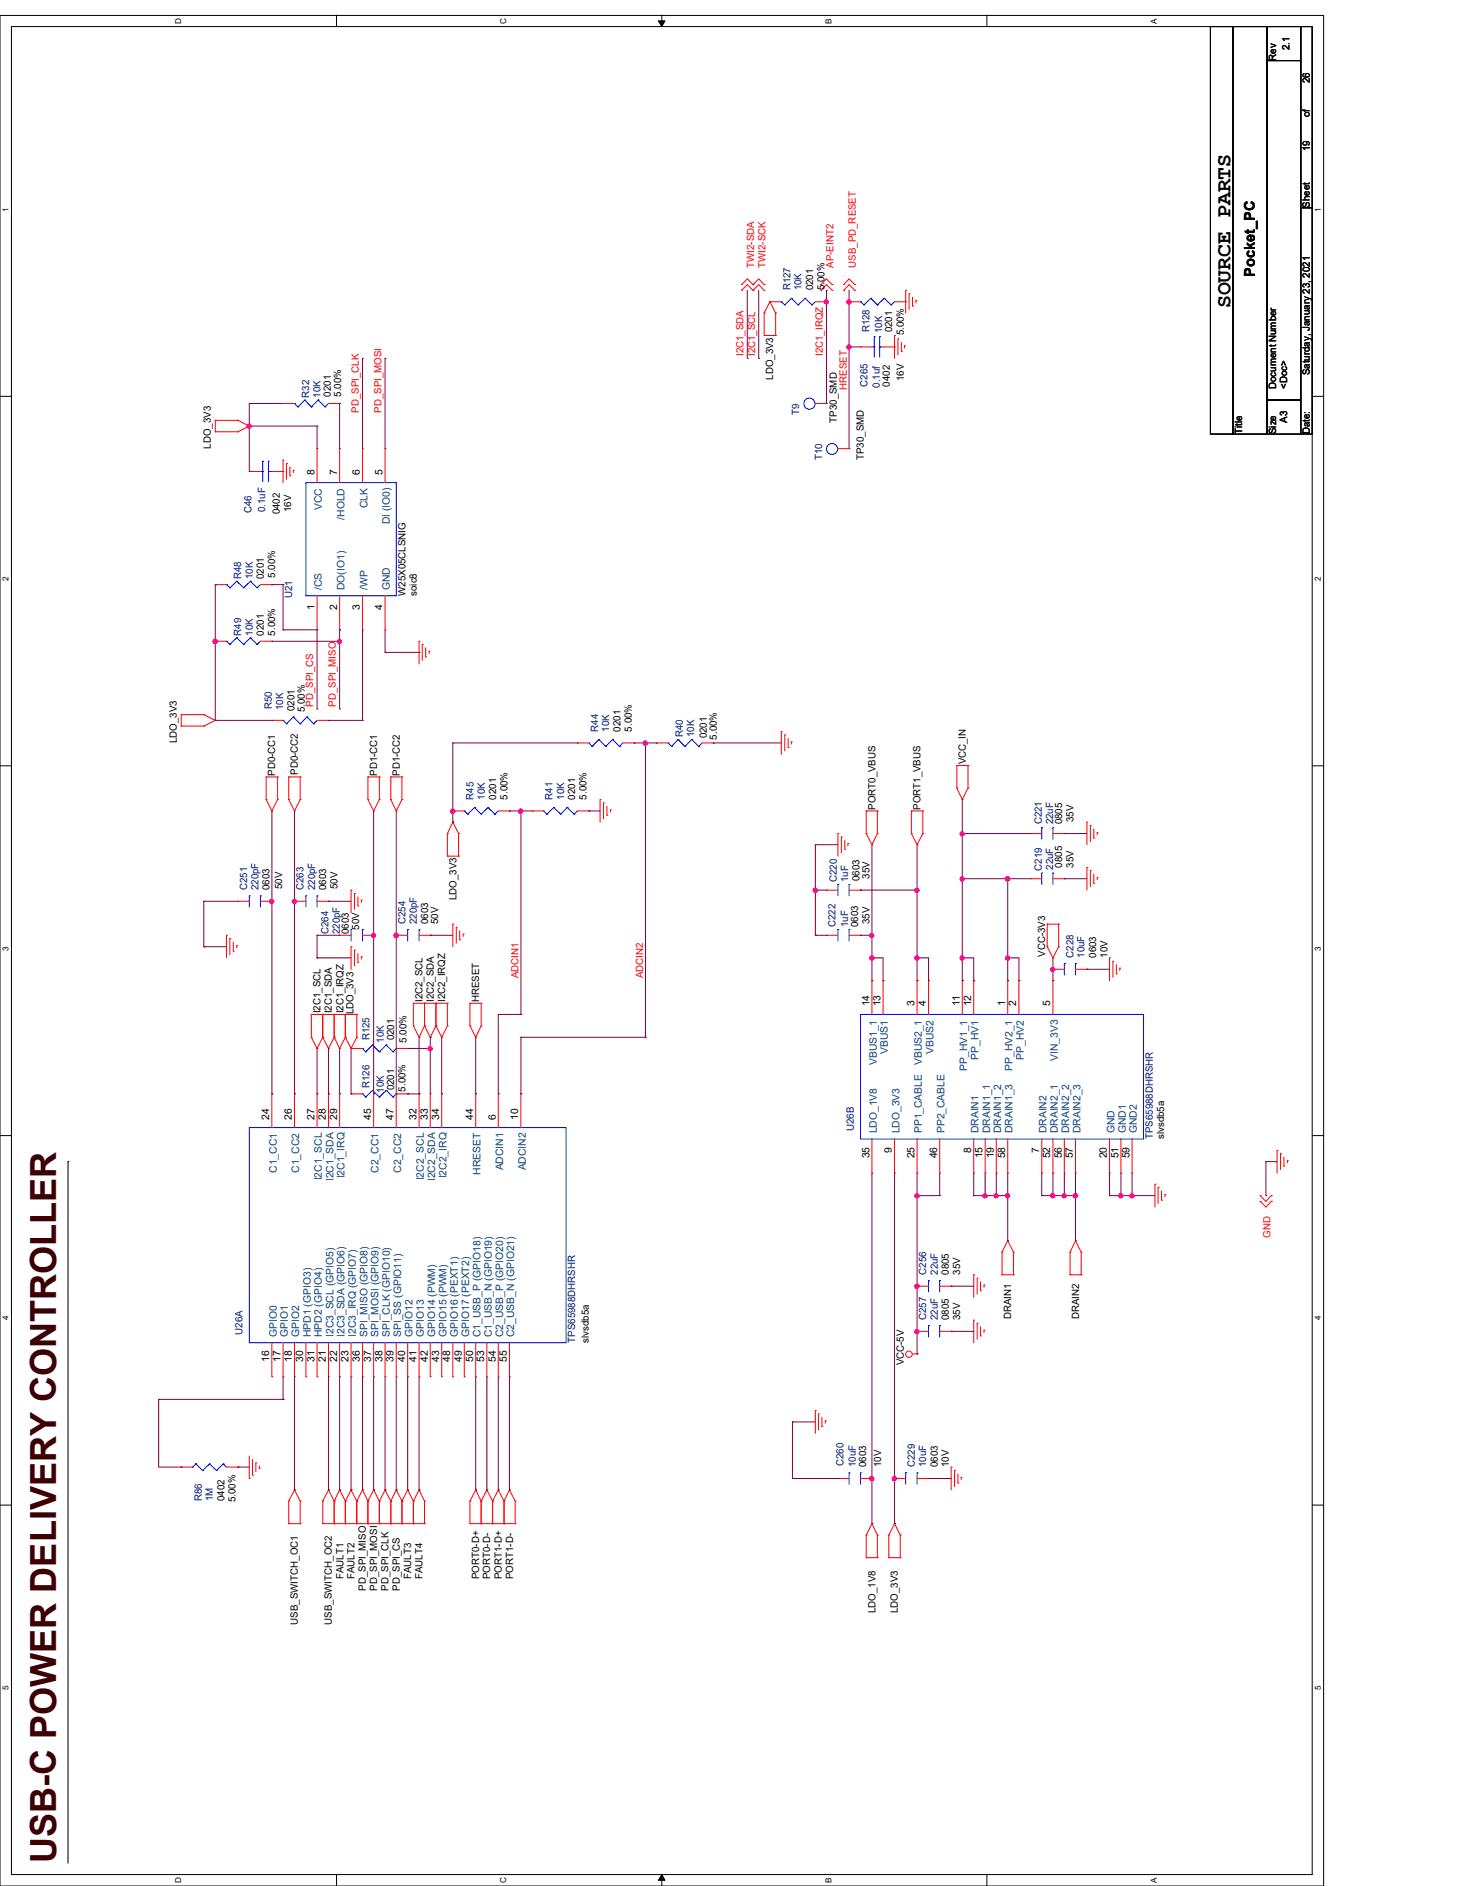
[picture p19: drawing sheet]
<svg xmlns="http://www.w3.org/2000/svg" width="216mm" height="279mm" viewBox="0 0 216 279" stroke-linecap="round" stroke-linejoin="round" font-family="sans-serif">
<defs><g id="words">
<text font-size="5.3" fill="#400000" x="8.3" y="276" transform="rotate(-90 8.3 276)">USB-C POWER DELIVERY CONTROLLER</text>
<text font-size="3.2" x="182.2" y="45.7" transform="rotate(-90 182.2 45.7)">SOURCE PARTS</text>
<text font-size="2.2" x="185.8" y="41" transform="rotate(-90 185.8 41)">Pocket_PC</text>
<g font-size="1.5">
<text x="189" y="9" transform="rotate(-90 189 9)">Rev</text>
<text x="191" y="7.5" transform="rotate(-90 191 7.5)">2.1</text>
<text x="194" y="12.3" transform="rotate(-90 194 12.3)">26</text>
<text x="194" y="17.4" transform="rotate(-90 194 17.4)">of</text>
<text x="194" y="22.4" transform="rotate(-90 194 22.4)">19</text>
<text x="194" y="30.8" transform="rotate(-90 194 30.8)">Sheet</text>
<text x="120.4" y="43" transform="rotate(-90 120.4 43)">0201</text>
<text x="122.1" y="43" transform="rotate(-90 122.1 43)">5.00%</text>
<text x="132.1" y="49.2" transform="rotate(-90 132.1 49.2)">0201</text>
<text x="133.8" y="49.7" transform="rotate(-90 133.8 49.7)">5.00%</text>
<text x="49" y="58.8" transform="rotate(-90 49 58.8)">0201</text>
<text x="50.5" y="58.8" transform="rotate(-90 50.5 58.8)">5.00%</text>
<text x="114.5" y="56.3" transform="rotate(-90 114.5 56.3)">LDO_3V3</text>
<text x="131.8" y="57.3" transform="rotate(-90 131.8 57.3)">0402</text>
<text x="133.8" y="56.4" transform="rotate(-90 133.8 56.4)">16V</text>
<text x="189" y="57.6" transform="rotate(-90 189 57.6)">Document Number</text>
<text x="190.6" y="57.6" transform="rotate(-90 190.6 57.6)">&lt;Doc&gt;</text>
<text x="194" y="55.6" transform="rotate(-90 194 55.6)">Saturday, January 23, 2021</text>
<text x="123.9" y="62.6" transform="rotate(-90 123.9 62.6)">TP30_SMD</text>
<text x="183.9" y="64.3" transform="rotate(-90 183.9 64.3)">Title</text>
<text x="189" y="64.3" transform="rotate(-90 189 64.3)">Size</text>
<text x="190.6" y="62.6" transform="rotate(-90 190.6 62.6)">A3</text>
<text x="194" y="64.3" transform="rotate(-90 194 64.3)">Date:</text>
<text x="31.2" y="66.5" transform="rotate(-90 31.2 66.5)">LDO_3V3</text>
<text x="46.6" y="70.3" transform="rotate(-90 46.6 70.3)">8</text>
<text x="49.9" y="70.3" transform="rotate(-90 49.9 70.3)">7</text>
<text x="53.3" y="70.3" transform="rotate(-90 53.3 70.3)">6</text>
<text x="56.6" y="70.3" transform="rotate(-90 56.6 70.3)">5</text>
<text x="127.9" y="68.2" transform="rotate(-90 127.9 68.2)">TP30_SMD</text>
<text x="41.4" y="76.2" transform="rotate(-90 41.4 76.2)">0402</text>
<text x="43.1" y="75.9" transform="rotate(-90 43.1 75.9)">16V</text>
<text x="39.1" y="85.8" transform="rotate(-90 39.1 85.8)">0201</text>
<text x="40.8" y="85.6" transform="rotate(-90 40.8 85.6)">5.00%</text>
<text x="60" y="88.3" transform="rotate(-90 60 88.3)">W25X05CLSNIG</text>
<text x="61.7" y="88.3" transform="rotate(-90 61.7 88.3)">soic8</text>
<text x="39.1" y="94.1" transform="rotate(-90 39.1 94.1)">0201</text>
<text x="40.8" y="94.1" transform="rotate(-90 40.8 94.1)">5.00%</text>
<text x="46.6" y="90.3" transform="rotate(-90 46.6 90.3)">1</text>
<text x="49.9" y="90.3" transform="rotate(-90 49.9 90.3)">2</text>
<text x="53.3" y="90.3" transform="rotate(-90 53.3 90.3)">3</text>
<text x="56.6" y="90.3" transform="rotate(-90 56.6 90.3)">4</text>
<text x="43.6" y="105.4" transform="rotate(-90 43.6 105.4)">0201</text>
<text x="45.1" y="105.5" transform="rotate(-90 45.1 105.5)">5.00%</text>
<text x="26.2" y="110.1" transform="rotate(-90 26.2 110.1)">LDO_3V3</text>
<text x="91.9" y="108.4" transform="rotate(-90 91.9 108.4)">0201</text>
<text x="93.6" y="108.4" transform="rotate(-90 93.6 108.4)">5.00%</text>
<text x="104.6" y="109.4" transform="rotate(-90 104.6 109.4)">0201</text>
<text x="106.1" y="109.6" transform="rotate(-90 106.1 109.6)">5.00%</text>
<text x="143" y="113.2" transform="rotate(-90 143 113.2)">VCC_IN</text>
<text x="40.8" y="114.9" transform="rotate(-90 40.8 114.9)">PD0-CC1</text>
<text x="44.1" y="114.8" transform="rotate(-90 44.1 114.8)">PD0-CC2</text>
<text x="55.8" y="114.9" transform="rotate(-90 55.8 114.9)">PD1-CC1</text>
<text x="59.2" y="114.9" transform="rotate(-90 59.2 114.9)">PD1-CC2</text>
<text x="73.4" y="118.4" transform="rotate(-90 73.4 118.4)">0201</text>
<text x="75.1" y="118.4" transform="rotate(-90 75.1 118.4)">5.00%</text>
<text x="85.2" y="118.4" transform="rotate(-90 85.2 118.4)">0201</text>
<text x="86.9" y="118.4" transform="rotate(-90 86.9 118.4)">5.00%</text>
<text x="129.6" y="120" transform="rotate(-90 129.6 120)">PORT0_VBUS</text>
<text x="136.3" y="120" transform="rotate(-90 136.3 120)">PORT1_VBUS</text>
<text x="157.3" y="122.1" transform="rotate(-90 157.3 122.1)">0805</text>
<text x="159" y="121.8" transform="rotate(-90 159 121.8)">35V</text>
<text x="39.9" y="131.9" transform="rotate(-90 39.9 131.9)">0603</text>
<text x="41.8" y="131.7" transform="rotate(-90 41.8 131.7)">50V</text>
<text x="48.3" y="131.9" transform="rotate(-90 48.3 131.9)">0603</text>
<text x="50" y="131.7" transform="rotate(-90 50 131.7)">50V</text>
<text x="127.3" y="130.5" transform="rotate(-90 127.3 130.5)">0603</text>
<text x="128.8" y="130.2" transform="rotate(-90 128.8 130.2)">35V</text>
<text x="157.3" y="128.5" transform="rotate(-90 157.3 128.5)">0805</text>
<text x="159" y="128.5" transform="rotate(-90 159 128.5)">35V</text>
<text x="53.2" y="137.7" transform="rotate(-90 53.2 137.7)">50V</text>
<text x="63.4" y="136.9" transform="rotate(-90 63.4 136.9)">0603</text>
<text x="64.9" y="136.9" transform="rotate(-90 64.9 136.9)">50V</text>
<text x="67.6" y="133.4" transform="rotate(-90 67.6 133.4)">LDO_3V3</text>
<text x="127.1" y="137.4" transform="rotate(-90 127.1 137.4)">0603</text>
<text x="128.8" y="136.9" transform="rotate(-90 128.8 136.9)">35V</text>
<text x="51.6" y="138.4" transform="rotate(-90 51.6 138.4)">0603</text>
<text x="154.8" y="141.7" transform="rotate(-90 154.8 141.7)">VCC-3V3</text>
<text x="162.3" y="141.9" transform="rotate(-90 162.3 141.9)">0603</text>
<text x="164" y="141.9" transform="rotate(-90 164 141.9)">10V</text>
<text x="62.6" y="148.5" transform="rotate(-90 62.6 148.5)">I2C2_SCL</text>
<text x="64.2" y="148.5" transform="rotate(-90 64.2 148.5)">I2C2_SDA</text>
<text x="65.9" y="148.5" transform="rotate(-90 65.9 148.5)">I2C2_IRQZ</text>
<text x="71" y="148.5" transform="rotate(-90 71 148.5)">HRESET</text>
<text x="128.7" y="149.1" transform="rotate(-90 128.7 149.1)">14</text>
<text x="130.4" y="149.1" transform="rotate(-90 130.4 149.1)">13</text>
<text x="135.4" y="149.1" transform="rotate(-90 135.4 149.1)">3</text>
<text x="137.1" y="149.1" transform="rotate(-90 137.1 149.1)">4</text>
<text x="142.1" y="149.1" transform="rotate(-90 142.1 149.1)">11</text>
<text x="143.8" y="149.1" transform="rotate(-90 143.8 149.1)">12</text>
<text x="148.8" y="149.1" transform="rotate(-90 148.8 149.1)">1</text>
<text x="150.5" y="149.1" transform="rotate(-90 150.5 149.1)">2</text>
<text x="155.5" y="149.1" transform="rotate(-90 155.5 149.1)">5</text>
<text x="47.5" y="150.1" transform="rotate(-90 47.5 150.1)">I2C1_SCL</text>
<text x="49.1" y="150.1" transform="rotate(-90 49.1 150.1)">I2C1_SDA</text>
<text x="50.8" y="150.1" transform="rotate(-90 50.8 150.1)">I2C1_IRQZ</text>
<text x="52.3" y="150.3" transform="rotate(-90 52.3 150.3)">LDO_3V3</text>
<text x="58.4" y="154.1" transform="rotate(-90 58.4 154.1)">0201</text>
<text x="60.2" y="154.5" transform="rotate(-90 60.2 154.5)">5.00%</text>
<text x="58.4" y="161.5" transform="rotate(-90 58.4 161.5)">0201</text>
<text x="60" y="161.7" transform="rotate(-90 60 161.7)">5.00%</text>
<text x="39.9" y="165.9" transform="rotate(-90 39.9 165.9)">24</text>
<text x="43.2" y="165.9" transform="rotate(-90 43.2 165.9)">26</text>
<text x="46.6" y="165.9" transform="rotate(-90 46.6 165.9)">27</text>
<text x="48.3" y="165.9" transform="rotate(-90 48.3 165.9)">28</text>
<text x="49.9" y="165.9" transform="rotate(-90 49.9 165.9)">29</text>
<text x="54.9" y="165.9" transform="rotate(-90 54.9 165.9)">45</text>
<text x="58.3" y="165.9" transform="rotate(-90 58.3 165.9)">47</text>
<text x="61.7" y="165.9" transform="rotate(-90 61.7 165.9)">32</text>
<text x="63.3" y="165.9" transform="rotate(-90 63.3 165.9)">33</text>
<text x="65" y="165.9" transform="rotate(-90 65 165.9)">34</text>
<text x="70.1" y="165.9" transform="rotate(-90 70.1 165.9)">44</text>
<text x="73.4" y="165.9" transform="rotate(-90 73.4 165.9)">6</text>
<text x="76.8" y="165.9" transform="rotate(-90 76.8 165.9)">10</text>
<text x="128.7" y="171.6" transform="rotate(-90 128.7 171.6)">35</text>
<text x="132.1" y="170.8" transform="rotate(-90 132.1 170.8)">9</text>
<text x="135.4" y="171.6" transform="rotate(-90 135.4 171.6)">25</text>
<text x="138.8" y="171.6" transform="rotate(-90 138.8 171.6)">46</text>
<text x="143.8" y="170.8" transform="rotate(-90 143.8 170.8)">8</text>
<text x="145.5" y="171.6" transform="rotate(-90 145.5 171.6)">15</text>
<text x="147.2" y="171.6" transform="rotate(-90 147.2 171.6)">19</text>
<text x="148.8" y="171.6" transform="rotate(-90 148.8 171.6)">58</text>
<text x="153.9" y="170.8" transform="rotate(-90 153.9 170.8)">7</text>
<text x="155.5" y="171.6" transform="rotate(-90 155.5 171.6)">52</text>
<text x="157.2" y="171.6" transform="rotate(-90 157.2 171.6)">56</text>
<text x="158.9" y="171.6" transform="rotate(-90 158.9 171.6)">57</text>
<text x="163.9" y="171.6" transform="rotate(-90 163.9 171.6)">20</text>
<text x="165.6" y="171.6" transform="rotate(-90 165.6 171.6)">51</text>
<text x="167.3" y="171.6" transform="rotate(-90 167.3 171.6)">59</text>
<text x="172.4" y="168.7" transform="rotate(-90 172.4 168.7)">slvsdb5a</text>
<text x="140.5" y="188.8" transform="rotate(-90 140.5 188.8)">0805</text>
<text x="142.2" y="188.8" transform="rotate(-90 142.2 188.8)">35V</text>
<text x="140.5" y="195.6" transform="rotate(-90 140.5 195.6)">0805</text>
<text x="142.2" y="195.6" transform="rotate(-90 142.2 195.6)">35V</text>
<text x="149.7" y="195.4" transform="rotate(-90 149.7 195.4)">DRAIN1</text>
<text x="159.8" y="195.4" transform="rotate(-90 159.8 195.4)">DRAIN2</text>
<text x="39.9" y="201.8" transform="rotate(-90 39.9 201.8)">16</text>
<text x="41.5" y="201.8" transform="rotate(-90 41.5 201.8)">17</text>
<text x="43.2" y="201.8" transform="rotate(-90 43.2 201.8)">18</text>
<text x="44.9" y="201.8" transform="rotate(-90 44.9 201.8)">30</text>
<text x="46.6" y="201.8" transform="rotate(-90 46.6 201.8)">31</text>
<text x="48.3" y="201.8" transform="rotate(-90 48.3 201.8)">21</text>
<text x="49.9" y="201.8" transform="rotate(-90 49.9 201.8)">22</text>
<text x="51.6" y="201.8" transform="rotate(-90 51.6 201.8)">23</text>
<text x="53.3" y="201.8" transform="rotate(-90 53.3 201.8)">36</text>
<text x="54.9" y="201.8" transform="rotate(-90 54.9 201.8)">37</text>
<text x="56.6" y="201.8" transform="rotate(-90 56.6 201.8)">38</text>
<text x="58.3" y="201.8" transform="rotate(-90 58.3 201.8)">39</text>
<text x="60" y="201.8" transform="rotate(-90 60 201.8)">40</text>
<text x="61.7" y="201.8" transform="rotate(-90 61.7 201.8)">41</text>
<text x="63.3" y="201.8" transform="rotate(-90 63.3 201.8)">42</text>
<text x="65" y="201.8" transform="rotate(-90 65 201.8)">43</text>
<text x="66.7" y="201.8" transform="rotate(-90 66.7 201.8)">48</text>
<text x="68.4" y="201.8" transform="rotate(-90 68.4 201.8)">49</text>
<text x="70.1" y="201.8" transform="rotate(-90 70.1 201.8)">50</text>
<text x="71.7" y="201.8" transform="rotate(-90 71.7 201.8)">53</text>
<text x="73.4" y="201.8" transform="rotate(-90 73.4 201.8)">54</text>
<text x="75.1" y="201.8" transform="rotate(-90 75.1 201.8)">55</text>
<text x="87.2" y="198.9" transform="rotate(-90 87.2 198.9)">slvsdb5a</text>
<text x="133.8" y="202.3" transform="rotate(-90 133.8 202.3)">VCC-5V</text>
<text x="128.3" y="217.3" transform="rotate(-90 128.3 217.3)">0603</text>
<text x="130.5" y="217.3" transform="rotate(-90 130.5 217.3)">10V</text>
<text x="138.9" y="217.3" transform="rotate(-90 138.9 217.3)">0603</text>
<text x="140.5" y="217.3" transform="rotate(-90 140.5 217.3)">10V</text>
<text x="33.2" y="222.4" transform="rotate(-90 33.2 222.4)">0402</text>
<text x="34.9" y="222.5" transform="rotate(-90 34.9 222.5)">5.00%</text>
<text x="50.8" y="233.9" transform="rotate(-90 50.8 233.9)">FAULT1</text>
<text x="52.5" y="233.9" transform="rotate(-90 52.5 233.9)">FAULT2</text>
<text x="60.9" y="233.9" transform="rotate(-90 60.9 233.9)">FAULT3</text>
<text x="62.6" y="233.9" transform="rotate(-90 62.6 233.9)">FAULT4</text>
<text x="71" y="233.9" transform="rotate(-90 71 233.9)">PORT0-D+</text>
<text x="72.6" y="233.9" transform="rotate(-90 72.6 233.9)">PORT0-D-</text>
<text x="74.3" y="233.9" transform="rotate(-90 74.3 233.9)">PORT1-D+</text>
<text x="76" y="233.9" transform="rotate(-90 76 233.9)">PORT1-D-</text>
<text x="54.2" y="235.6" transform="rotate(-90 54.2 235.6)">PD_SPI_MISO</text>
<text x="55.8" y="235.6" transform="rotate(-90 55.8 235.6)">PD_SPI_MOSI</text>
<text x="57.5" y="235.6" transform="rotate(-90 57.5 235.6)">PD_SPI_CLK</text>
<text x="59.2" y="235.6" transform="rotate(-90 59.2 235.6)">PD_SPI_CS</text>
<text x="129.6" y="239" transform="rotate(-90 129.6 239)">LDO_1V8</text>
<text x="133" y="239" transform="rotate(-90 133 239)">LDO_3V3</text>
<text x="44.1" y="240.7" transform="rotate(-90 44.1 240.7)">USB_SWITCH_OC1</text>
<text x="49.1" y="240.7" transform="rotate(-90 49.1 240.7)">USB_SWITCH_OC2</text>
</g>
<g font-size="1.5" fill="#f00">
<text x="111.7" y="39.7" transform="rotate(-90 111.7 39.7)">TWI2-SDA</text>
<text x="113.4" y="39.7" transform="rotate(-90 113.4 39.7)">TWI2-SCK</text>
<text x="123.4" y="39.7" transform="rotate(-90 123.4 39.7)">AP-EINT2</text>
<text x="126.7" y="39.7" transform="rotate(-90 126.7 39.7)">USB_PD_RESET</text>
<text x="110.1" y="52.7" transform="rotate(-90 110.1 52.7)">I2C1_SDA</text>
<text x="111.8" y="52.7" transform="rotate(-90 111.8 52.7)">I2C1_SCL</text>
<text x="121.8" y="52.7" transform="rotate(-90 121.8 52.7)">I2C1_IRQZ</text>
<text x="125.4" y="57.7" transform="rotate(-90 125.4 57.7)">HRESET</text>
<text x="53.1" y="61.1" transform="rotate(-90 53.1 61.1)">PD_SPI_CLK</text>
<text x="56.5" y="61.1" transform="rotate(-90 56.5 61.1)">PD_SPI_MOSI</text>
<text x="46.4" y="104.7" transform="rotate(-90 46.4 104.7)">PD_SPI_CS</text>
<text x="49.7" y="104.7" transform="rotate(-90 49.7 104.7)">PD_SPI_MISO</text>
<text x="76.8" y="144.9" transform="rotate(-90 76.8 144.9)">ADCIN1</text>
<text x="95.2" y="144.9" transform="rotate(-90 95.2 144.9)">ADCIN2</text>
<text x="188.1" y="183.3" transform="rotate(-90 188.1 183.3)">GND</text>
</g>
<g font-size="1.5" fill="#000080">
<text x="117.1" y="43" transform="rotate(-90 117.1 43)">R127</text>
<text x="118.7" y="43" transform="rotate(-90 118.7 43)">10K</text>
<text x="128.8" y="49.2" transform="rotate(-90 128.8 49.2)">R128</text>
<text x="130.6" y="49.4" transform="rotate(-90 130.6 49.4)">10K</text>
<text x="45.8" y="58.9" transform="rotate(-90 45.8 58.9)">R32</text>
<text x="47.5" y="58.9" transform="rotate(-90 47.5 58.9)">10K</text>
<text x="128.4" y="57.3" transform="rotate(-90 128.4 57.3)">C265</text>
<text x="130.3" y="57.4" transform="rotate(-90 130.3 57.4)">0.1uf</text>
<text x="118.4" y="61.5" transform="rotate(-90 118.4 61.5)">T9</text>
<text x="121.8" y="68.2" transform="rotate(-90 121.8 68.2)">T10</text>
<text x="37.3" y="76" transform="rotate(-90 37.3 76)">C46</text>
<text x="39.2" y="75.9" transform="rotate(-90 39.2 75.9)">0.1uF</text>
<text x="35.7" y="85.8" transform="rotate(-90 35.7 85.8)">R48</text>
<text x="37.4" y="85.8" transform="rotate(-90 37.4 85.8)">10K</text>
<text x="43.3" y="88.6" transform="rotate(-90 43.3 88.6)">U21</text>
<text x="35.7" y="94.1" transform="rotate(-90 35.7 94.1)">R49</text>
<text x="37.4" y="94.1" transform="rotate(-90 37.4 94.1)">10K</text>
<text x="40.3" y="105" transform="rotate(-90 40.3 105)">R50</text>
<text x="42" y="105.2" transform="rotate(-90 42 105.2)">10K</text>
<text x="88.6" y="108.4" transform="rotate(-90 88.6 108.4)">R44</text>
<text x="90.2" y="108.4" transform="rotate(-90 90.2 108.4)">10K</text>
<text x="101.1" y="109.2" transform="rotate(-90 101.1 109.2)">R40</text>
<text x="102.8" y="109.2" transform="rotate(-90 102.8 109.2)">10K</text>
<text x="70.1" y="118.4" transform="rotate(-90 70.1 118.4)">R45</text>
<text x="71.8" y="118.4" transform="rotate(-90 71.8 118.4)">10K</text>
<text x="81.8" y="118.4" transform="rotate(-90 81.8 118.4)">R41</text>
<text x="83.5" y="118.4" transform="rotate(-90 83.5 118.4)">10K</text>
<text x="154.3" y="122.1" transform="rotate(-90 154.3 122.1)">C221</text>
<text x="156" y="122.1" transform="rotate(-90 156 122.1)">22uF</text>
<text x="36.6" y="131.9" transform="rotate(-90 36.6 131.9)">C251</text>
<text x="38.3" y="131.9" transform="rotate(-90 38.3 131.9)">220pF</text>
<text x="45" y="131.9" transform="rotate(-90 45 131.9)">C263</text>
<text x="46.7" y="131.9" transform="rotate(-90 46.7 131.9)">220pF</text>
<text x="123.9" y="130.7" transform="rotate(-90 123.9 130.7)">C220</text>
<text x="125.6" y="130.7" transform="rotate(-90 125.6 130.7)">1uF</text>
<text x="154.3" y="129" transform="rotate(-90 154.3 129)">C219</text>
<text x="156" y="128.9" transform="rotate(-90 156 128.9)">22uF</text>
<text x="60" y="136.9" transform="rotate(-90 60 136.9)">C254</text>
<text x="61.7" y="136.9" transform="rotate(-90 61.7 136.9)">220pF</text>
<text x="123.7" y="137.4" transform="rotate(-90 123.7 137.4)">C222</text>
<text x="125.6" y="137.4" transform="rotate(-90 125.6 137.4)">1uF</text>
<text x="48.6" y="138.4" transform="rotate(-90 48.6 138.4)">C264</text>
<text x="50.3" y="138.4" transform="rotate(-90 50.3 138.4)">220pF</text>
<text x="159" y="141.9" transform="rotate(-90 159 141.9)">C228</text>
<text x="160.6" y="141.9" transform="rotate(-90 160.6 141.9)">10uF</text>
<text x="54.7" y="154.1" transform="rotate(-90 54.7 154.1)">R125</text>
<text x="56.9" y="154.5" transform="rotate(-90 56.9 154.5)">10K</text>
<text x="54.7" y="161.2" transform="rotate(-90 54.7 161.2)">R126</text>
<text x="56.9" y="161.9" transform="rotate(-90 56.9 161.9)">10K</text>
<text x="126.4" y="167.6" transform="rotate(-90 126.4 167.6)">U26B</text>
<text x="170.7" y="168.7" transform="rotate(-90 170.7 168.7)">TPS65988DHRSHR</text>
<text x="137.2" y="188.8" transform="rotate(-90 137.2 188.8)">C256</text>
<text x="138.9" y="188.8" transform="rotate(-90 138.9 188.8)">22uF</text>
<text x="35.9" y="197.7" transform="rotate(-90 35.9 197.7)">U26A</text>
<text x="137.2" y="195.6" transform="rotate(-90 137.2 195.6)">C257</text>
<text x="138.9" y="195.6" transform="rotate(-90 138.9 195.6)">22uF</text>
<text x="85.2" y="198.9" transform="rotate(-90 85.2 198.9)">TPS65988DHRSHR</text>
<text x="124.9" y="217.2" transform="rotate(-90 124.9 217.2)">C260</text>
<text x="126.7" y="217.3" transform="rotate(-90 126.7 217.3)">10uF</text>
<text x="135.5" y="217.3" transform="rotate(-90 135.5 217.3)">C229</text>
<text x="137.2" y="217.3" transform="rotate(-90 137.2 217.3)">10uF</text>
<text x="29.9" y="222.4" transform="rotate(-90 29.9 222.4)">R86</text>
<text x="31.5" y="222.4" transform="rotate(-90 31.5 222.4)">1M</text>
</g>
<g font-size="1.5" fill="#004080">
<text x="47.7" y="75.6" transform="rotate(-90 47.7 75.6)">VCC</text>
<text x="51" y="77" transform="rotate(-90 51 77)">/HOLD</text>
<text x="54.4" y="75.3" transform="rotate(-90 54.4 75.3)">CLK</text>
<text x="57.7" y="77.7" transform="rotate(-90 57.7 77.7)">DI (IO0)</text>
<text x="47.7" y="87.4" transform="rotate(-90 47.7 87.4)">/CS</text>
<text x="51" y="87.4" transform="rotate(-90 51 87.4)">DO(IO1)</text>
<text x="54.4" y="87.4" transform="rotate(-90 54.4 87.4)">/WP</text>
<text x="57.7" y="87.4" transform="rotate(-90 57.7 87.4)">GND</text>
<text x="129.8" y="157.8" transform="rotate(-90 129.8 157.8)">VBUS1_1</text>
<text x="131.5" y="156.1" transform="rotate(-90 131.5 156.1)">VBUS1</text>
<text x="136.5" y="157.8" transform="rotate(-90 136.5 157.8)">VBUS2_1</text>
<text x="138.2" y="156.1" transform="rotate(-90 138.2 156.1)">VBUS2</text>
<text x="143.2" y="158.7" transform="rotate(-90 143.2 158.7)">PP_HV1_1</text>
<text x="144.9" y="157" transform="rotate(-90 144.9 157)">PP_HV1</text>
<text x="149.9" y="158.7" transform="rotate(-90 149.9 158.7)">PP_HV2_1</text>
<text x="151.6" y="157" transform="rotate(-90 151.6 157)">PP_HV2</text>
<text x="156.6" y="157.2" transform="rotate(-90 156.6 157.2)">VIN_3V3</text>
<text x="129.8" y="167.9" transform="rotate(-90 129.8 167.9)">LDO_1V8</text>
<text x="133.2" y="167.9" transform="rotate(-90 133.2 167.9)">LDO_3V3</text>
<text x="136.5" y="167.9" transform="rotate(-90 136.5 167.9)">PP1_CABLE</text>
<text x="139.9" y="167.9" transform="rotate(-90 139.9 167.9)">PP2_CABLE</text>
<text x="144.9" y="167.9" transform="rotate(-90 144.9 167.9)">DRAIN1</text>
<text x="146.6" y="167.9" transform="rotate(-90 146.6 167.9)">DRAIN1_1</text>
<text x="148.3" y="167.9" transform="rotate(-90 148.3 167.9)">DRAIN1_2</text>
<text x="149.9" y="167.9" transform="rotate(-90 149.9 167.9)">DRAIN1_3</text>
<text x="155" y="167.9" transform="rotate(-90 155 167.9)">DRAIN2</text>
<text x="156.6" y="167.9" transform="rotate(-90 156.6 167.9)">DRAIN2_1</text>
<text x="158.3" y="167.9" transform="rotate(-90 158.3 167.9)">DRAIN2_2</text>
<text x="160" y="167.9" transform="rotate(-90 160 167.9)">DRAIN2_3</text>
<text x="165" y="167.9" transform="rotate(-90 165 167.9)">GND</text>
<text x="166.7" y="167.9" transform="rotate(-90 166.7 167.9)">GND1</text>
<text x="168.4" y="167.9" transform="rotate(-90 168.4 167.9)">GND2</text>
<text x="41" y="173.7" transform="rotate(-90 41 173.7)">C1_CC1</text>
<text x="44.3" y="173.7" transform="rotate(-90 44.3 173.7)">C1_CC2</text>
<text x="56" y="173.7" transform="rotate(-90 56 173.7)">C2_CC1</text>
<text x="59.4" y="173.7" transform="rotate(-90 59.4 173.7)">C2_CC2</text>
<text x="74.5" y="173.4" transform="rotate(-90 74.5 173.4)">ADCIN1</text>
<text x="77.9" y="173.4" transform="rotate(-90 77.9 173.4)">ADCIN2</text>
<text x="47.7" y="174.9" transform="rotate(-90 47.7 174.9)">I2C1_SCL</text>
<text x="49.4" y="175" transform="rotate(-90 49.4 175)">I2C1_SDA</text>
<text x="51" y="174.6" transform="rotate(-90 51 174.6)">I2C1_IRQ</text>
<text x="62.8" y="174.9" transform="rotate(-90 62.8 174.9)">I2C2_SCL</text>
<text x="64.4" y="175" transform="rotate(-90 64.4 175)">I2C2_SDA</text>
<text x="66.1" y="174.6" transform="rotate(-90 66.1 174.6)">I2C2_IRQ</text>
<text x="71.2" y="174" transform="rotate(-90 71.2 174)">HRESET</text>
<text x="41" y="198.1" transform="rotate(-90 41 198.1)">GPIO0</text>
<text x="42.6" y="198.1" transform="rotate(-90 42.6 198.1)">GPIO1</text>
<text x="44.3" y="198.1" transform="rotate(-90 44.3 198.1)">GPIO2</text>
<text x="46" y="198.1" transform="rotate(-90 46 198.1)">HPD1 (GPIO3)</text>
<text x="47.7" y="198.1" transform="rotate(-90 47.7 198.1)">HPD2 (GPIO4)</text>
<text x="49.4" y="198.1" transform="rotate(-90 49.4 198.1)">I2C3_SCL (GPIO5)</text>
<text x="51" y="198.1" transform="rotate(-90 51 198.1)">I2C3_SDA (GPIO6)</text>
<text x="52.7" y="198.1" transform="rotate(-90 52.7 198.1)">I2C3_IRQ (GPIO7)</text>
<text x="54.4" y="198.1" transform="rotate(-90 54.4 198.1)">SPI_MISO (GPIO8)</text>
<text x="56" y="198.1" transform="rotate(-90 56 198.1)">SPI_MOSI (GPIO9)</text>
<text x="57.7" y="198.1" transform="rotate(-90 57.7 198.1)">SPI_CLK (GPIO10)</text>
<text x="59.4" y="198.1" transform="rotate(-90 59.4 198.1)">SPI_SS (GPIO11)</text>
<text x="61.1" y="198.1" transform="rotate(-90 61.1 198.1)">GPIO12</text>
<text x="62.8" y="198.1" transform="rotate(-90 62.8 198.1)">GPIO13</text>
<text x="64.4" y="198.1" transform="rotate(-90 64.4 198.1)">GPIO14 (PWM)</text>
<text x="66.1" y="198.1" transform="rotate(-90 66.1 198.1)">GPIO15 (PWM)</text>
<text x="67.8" y="198.1" transform="rotate(-90 67.8 198.1)">GPIO16 (PEXT1)</text>
<text x="69.5" y="198.1" transform="rotate(-90 69.5 198.1)">GPIO17 (PEXT2)</text>
<text x="71.2" y="198.1" transform="rotate(-90 71.2 198.1)">C1_USB_P (GPIO18)</text>
<text x="72.8" y="198.1" transform="rotate(-90 72.8 198.1)">C1_USB_N (GPIO19)</text>
<text x="74.5" y="198.1" transform="rotate(-90 74.5 198.1)">C2_USB_P (GPIO20)</text>
<text x="76.2" y="198.1" transform="rotate(-90 76.2 198.1)">C2_USB_N (GPIO21)</text>
</g>
<g font-size="1.2">
<text x="26.8" y="3.5" transform="rotate(-90 26.8 3.5)">D</text>
<text x="75" y="3.5" transform="rotate(-90 75 3.5)">C</text>
<text x="123.1" y="3.5" transform="rotate(-90 123.1 3.5)">B</text>
<text x="171.3" y="3.5" transform="rotate(-90 171.3 3.5)">A</text>
<text x="1.3" y="31.4" transform="rotate(-90 1.3 31.4)">1</text>
<text x="195.6" y="31.4" transform="rotate(-90 195.6 31.4)">1</text>
<text x="1.3" y="86.1" transform="rotate(-90 1.3 86.1)">2</text>
<text x="195.6" y="86.1" transform="rotate(-90 195.6 86.1)">2</text>
<text x="1.3" y="140.9" transform="rotate(-90 1.3 140.9)">3</text>
<text x="195.6" y="140.9" transform="rotate(-90 195.6 140.9)">3</text>
<text x="1.3" y="195.6" transform="rotate(-90 1.3 195.6)">4</text>
<text x="195.6" y="195.6" transform="rotate(-90 195.6 195.6)">4</text>
<text x="1.3" y="250.4" transform="rotate(-90 1.3 250.4)">5</text>
<text x="195.6" y="250.4" transform="rotate(-90 195.6 250.4)">5</text>
<text x="26.8" y="279" transform="rotate(-90 26.8 279)">D</text>
<text x="75" y="279" transform="rotate(-90 75 279)">C</text>
<text x="123.1" y="279" transform="rotate(-90 123.1 279)">B</text>
<text x="171.3" y="279" transform="rotate(-90 171.3 279)">A</text>
</g>
</g></defs>
<path d="M0 2.3h196v277.1h-196zM1.7 3.9h192.6v273.8h-192.6z" fill="none" stroke="#000" stroke-width=".15"/>
<g fill="#fff">
<path d="M.2 249.7h1.3v.7h-1.3z"/>
<path d="M194.5 249.7h1.3v.7h-1.3z"/>
</g>
<path d="M0 223h1.7M194.3 223h1.7" fill="none" stroke="#000" stroke-width=".15"/>
<g fill="#fff">
<path d="M.2 195h1.3v.6h-1.3z"/>
<path d="M194.5 195h1.3v.6h-1.3z"/>
</g>
<path d="M0 168.2h1.7M194.3 168.2h1.7" fill="none" stroke="#000" stroke-width=".15"/>
<g fill="#fff">
<path d="M.2 140.3h1.3v.6h-1.3z"/>
<path d="M194.5 140.3h1.3v.6h-1.3z"/>
</g>
<path d="M0 113.5h1.7M194.3 113.5h1.7" fill="none" stroke="#000" stroke-width=".15"/>
<g fill="#fff">
<path d="M.2 85.5h1.3v.6h-1.3z"/>
<path d="M194.5 85.5h1.3v.6h-1.3z"/>
</g>
<path d="M0 58.7h1.7M194.3 58.7h1.7" fill="none" stroke="#000" stroke-width=".15"/>
<g fill="#fff">
<path d="M.2 30.7h1.3v.7h-1.3z"/>
<path d="M194.5 30.7h1.3v.7h-1.3z"/>
<path d="M25.7 278.1h1.4v.9h-1.4z"/>
<path d="M25.7 2.7h1.4v.8h-1.4z"/>
<path d="M73.9 278.1h1.3v.9h-1.3z"/>
<path d="M73.9 2.7h1.3v.8h-1.3z"/>
</g>
<path d="M49.8 2.2v1.7M49.8 277.7v1.7" fill="none" stroke="#000" stroke-width=".15"/>
<g fill="#fff">
<path d="M122 278.2h1.4v.8h-1.4z"/>
<path d="M122 2.8h1.4v.7h-1.4z"/>
</g>
<path d="M97.5 3.1h1l-.5 .8zM98 2.2v1.7M98 277.7l.5 .9h-1zM98 277.7v1.7" fill="none" stroke="#000" stroke-width=".15"/>
<path d="M97.5 3.1h1l-.5 .8zM98 277.7l.5 .9h-1z" fill="#000"/>
<g fill="#fff">
<path d="M170.2 278.2h1.3v.8h-1.3z"/>
<path d="M170.2 2.8h1.3v.7h-1.3z"/>
</g>
<path d="M146.1 2.2v1.7M179.2 3.9h3.4v60.4h-3.4zM182.6 3.9h5v60.4h-5zM187.6 9h5v50.3h-5zM187.6 3.9h5v5.1h-5zM192.6 3.9h1.7v26.9h-1.7zM192.6 30.8h1.7v33.5h-1.7zM187.6 59.3h5v5h-5zM10.1 172.1h.1M10.1 172.1v103.9M146.1 277.7v1.7" fill="none" stroke="#000" stroke-width=".15"/>
<g fill="none" stroke="#f00" stroke-width=".15">
<path d="M41.9 59.8h.1M41.9 59.8h1.7M48.6 59.8h1.7M50.3 59.8h.1M109.8 42.2h.1M109.8 43h.1M109.8 42.2l.9-.9 .8 .9M109.8 43l.9-.8 .8 .8M111.5 42.2h.1M111.5 43h.1M111.5 42.2l.9-.9 .8 .9M111.5 43l.9-.8 .8 .8"/>
<path d="M113.2 46.4h.1M113.2 49.7h.1M113.2 42.2h.1M113.2 43h.1M113.2 46.4v3.3M113.2 49.7h1.7M114 44.7h.1M114 44.7l-.8 1.7M114 44.7l.9 1.7M114 44.7h1.7M114.9 46.4h.1M114.9 49.7h.1"/>
<path d="M114.9 46.4v3.3M120.7 44.7h1.7M120.7 59.8h1.7M121.5 42.2h.1M121.5 43h.1M121.5 42.2l.9-.9 .8 .9M121.5 43l.9-.8 .8 .8M122.4 59.8h.1M122.4 44.7h.1M123.2 42.2h.1M123.2 43h.1M124.9 42.2h.1"/>
<path d="M124.9 43h.1M124.9 42.2l.8-.9 .9 .9M124.9 43l.8-.8 .9 .8M125.7 44.7h.1M125.7 44.7h1.7M126.6 42.2h.1M126.6 43h.1M127.4 51.4h.1M127.4 51.4h1.7M130.8 51.4h1.7M132.5 49.7h.1M132.5 51.4h.1"/>
<path d="M132.5 49.7v3.4M132.5 44.7h1.6M133 50.2h.1M133 50.2v2.4M133.5 52.1h.1M133.5 50.7v1.4M133.9 51.2h.1M133.9 51.2v.4M134.1 43h.1M134.1 44.7h.1M134.1 43v3.4M134.6 43.5h.1"/>
<path d="M134.6 43.5v2.3M135.1 45.3h.1M135.1 44v1.3M135.6 44.5h.1M135.6 44.5v.4M31.9 64h.1M31.9 62.3h.1M31.9 62.3h3.3M31.9 64h3.3M31.9 62.3v1.7M35.2 62.3h.1M35.2 64h.1"/>
<path d="M35.2 62.3l1.7 .8M36.9 63.1h.1M36.9 69.9h.1M36.9 63.1l-1.7 .9M36.9 69.9h1.7M40.3 69.9h1.6M41.9 68.2h.1M41.9 69.9h.1M41.9 68.2v3.3M42.4 68.7h.1M42.4 68.7v2.3M42.9 70.5h.1"/>
<path d="M42.9 69.2v1.3M43.4 69.7h.1M43.4 69.7v.3M46.9 66.5h.1M46.9 66.5v5M50.3 66.5h.1M50.3 66.5v5M53.7 66.5h.1M53.7 66.5v5M57 66.5h.1M57 66.5v5M124.1 66.5h1.6"/>
<path d="M125.7 66.5h.1M31.9 86.6h.1M31.9 95h.1M31.9 86.6h1.6M31.9 95h1.6M38.6 86.6h1.7M38.6 95h1.7M40.3 86.6h.1M40.3 95h.1M46.9 93.3h.1M46.9 88.3v5M50.3 93.3h.1"/>
<path d="M50.3 88.3v5M53.7 93.3h.1M53.7 88.3v5M57 93.3h.1M57 88.3v5M62.1 95h.1M62.1 95v3.3M62.5 95.5h.1M62.5 95.5v2.3M63 97.3h.1M63 96v1.3M63.5 96.5h.1"/>
<path d="M63.5 96.5v.3M26.8 107.6h.1M26.8 105.9h.1M26.8 105.9h3.4M26.8 107.6h3.4M26.8 105.9v1.7M30.2 105.9h.1M30.2 107.6h.1M30.2 105.9l1.7 .8M31.9 106.7h.1M31.9 106.7l-1.7 .9M39.4 118.4h.1"/>
<path d="M39.4 115.1h.1M39.4 115.1v3.3M39.4 118.4l.9 1.7M39.4 115.1h1.7M40.3 106.7h.1M40.3 106.7h1.6M41.1 118.4h.1M41.1 115.1h.1M41.1 118.4l-.8 1.7M41.1 115.1v3.3M42.8 118.4h.1M42.8 115.1h.1"/>
<path d="M42.8 115.1h1.6M42.8 115.1v3.3M42.8 118.4l.8 1.7M44.4 118.4h.1M44.4 115.1h.1M44.4 118.4l-.8 1.7M44.4 115.1v3.3M46.9 106.7h1.7M48.6 106.7h.1M54.5 118.4h.1M54.5 115.1h.1M54.5 115.1v3.3"/>
<path d="M54.5 115.1h1.7M54.5 118.4l.8 1.7M56.2 118.4h.1M56.2 115.1h.1M56.2 115.1v3.3M56.2 118.4l-.9 1.7M57.9 118.4h.1M57.9 115.1h.1M57.9 115.1v3.3M57.9 115.1h1.6M57.9 118.4l.8 1.7M59.5 118.4h.1"/>
<path d="M59.5 115.1h.1M59.5 115.1v3.3M59.5 118.4l-.8 1.7M85.5 110.1h.1M85.5 110.1h1.7M88.9 118.4h.1M88.9 118.4v3.4M89.4 119h.1M89.4 119v2.3M89.9 119.5v1.3M90.4 120h.1M90.4 120v.3"/>
<path d="M92.2 110.1h1.7M93.9 110.1h.1M97.2 110.1h.1M97.2 110.1h1.7M104 110.1h1.6M105.6 110.1h.1M115.7 108.4h.1M115.7 108.4v3.4M116.2 108.9h.1M116.2 108.9v2.4M116.7 110.7h.1M116.7 109.4v1.3"/>
<path d="M117.2 109.9h.1M117.2 109.9v.3M141.7 116.8h.1M141.7 113.4h.1M141.7 113.4v3.4M141.7 116.8l.8 1.6M141.7 113.4h1.6M142.5 118.4h.1M143.3 116.8h.1M143.3 113.4h.1M143.3 116.8l-.8 1.6M143.3 113.4v3.4"/>
<path d="M33.5 138.6h.1M33.5 138.6v3.3M34 139.1h.1M34 139.1v2.3M34.5 139.6v1.3M35.2 133.5h.1M35.2 133.5h1.7M38.6 133.5h1.7M40.3 120.1h.1M40.3 133.5h.1M43.6 120.1h.1M43.6 133.5h.1"/>
<path d="M43.6 133.5h1.7M46.9 133.5h1.7M48.6 133.5h.1M50.3 138.6h.1M50.3 138.6h1.7M52 131.9h.1M52 131.9v3.3M52.5 132.4h.1M52.5 132.4v2.3M53 134.2h.1M53 132.9v1.3M53.5 133.4h.1"/>
<path d="M53.5 133.4v.3M53.7 138.6h1.6M55.3 120.1h.1M55.3 138.6h.1M58.7 120.1h.1M58.7 138.6h.1M58.7 138.6h1.7M62.1 138.6h1.6M63.7 138.6h.1M66.3 123.5h.1M66.3 126.8h.1M66.3 123.5v3.3"/>
<path d="M66.3 126.8h1.6M67.1 121.8h.1M67.1 136.9h.1M67.1 120.1h.1M67.1 121.8l-.8 1.7M67.1 121.8l.8 1.7M67.1 120.1h1.6M67.1 136.9v3.4M67.6 137.4h.1M67.6 137.4v2.3M67.9 123.5h.1M67.9 126.8h.1"/>
<path d="M67.9 123.5v3.3M68.1 139.2h.1M68.1 137.9v1.3M68.6 138.4h.1M68.6 138.4v.3M73.8 120.1h1.6M75.4 120.1h.1M78.8 120.1h.1M78.8 120.1h1.7M85.5 120.1h1.7M87.2 120.1h.1M89.9 120.8h.1"/>
<path d="M122.4 131.9h.1M122.4 138.6h.1M122.4 138.6h1.7M122.4 131.9h1.7M124.1 123.5h.1M124.1 123.5v3.3M124.6 124h.1M124.6 124v2.3M125.1 125.8h.1M125.1 124.5v1.3M125.6 125h.1M125.6 125v.3"/>
<path d="M125.7 138.6h1.7M125.7 131.9h1.7M127.4 131.9h.1M127.4 138.6h.1M128.3 123.5h.1M128.3 120.1h.1M128.3 120.1v3.4M128.3 123.5l.8 1.6M128.3 120.1h1.6M129.1 125.1h.1M129.9 123.5h.1M129.9 120.1h.1"/>
<path d="M129.9 120.1v3.4M129.9 123.5l-.8 1.6M135 123.5h.1M135 120.1h.1M135 120.1h1.7M135 120.1v3.4M135 123.5l.8 1.6M135.8 125.1h.1M136.7 123.5h.1M136.7 120.1h.1M136.7 123.5l-.9 1.6M136.7 120.1v3.4"/>
<path d="M152.6 123.5h.1M152.6 130.2h.1M152.6 123.5h1.7M152.6 130.2h1.7M155.1 136.9h.1M155.1 136.9v3.4M155.1 136.9h1.7M155.9 123.5h1.7M155.9 130.2h1.7M156.8 136.9h.1M156.8 136.9v3.4M157.6 123.5h.1"/>
<path d="M157.6 130.2h.1M161 121.8h.1M161 128.5h.1M161 121.8v3.3M161 128.5v3.4M161.5 122.3h.1M161.5 129h.1M161.5 122.3v2.4M161.5 129v2.4M162 124.2h.1M162 130.9h.1M162 122.8v1.4"/>
<path d="M162 129.5v1.4M162.5 123.3h.1M162.5 130h.1M162.5 123.3v.4M162.5 130v.3M34.5 140.9h.1M35.1 140.1h.1M35.1 140.1v.3M46.1 153.7h.1M46.1 150.3h.1M46.1 150.3h6.7M46.1 150.3v3.4"/>
<path d="M46.1 153.7l.8 1.6M46.9 155.3h.1M47.8 153.7h.1M47.8 150.3h.1M47.8 150.3v3.4M47.8 153.7l-.9 1.6M47.8 153.7l.8 1.6M48.6 155.3h.1M49.5 153.7h.1M49.5 150.3h.1M49.5 150.3v3.4M49.5 153.7l-.9 1.6"/>
<path d="M49.5 153.7l.8 1.6M50.3 155.3h.1M51.1 153.7h.1M51.1 150.3h.1M51.1 153.7l.9 1.6M51.1 150.3v3.4M51.1 153.7l-.8 1.6M52 155.3h.1M52 140.3h.1M52 140.3v3.3M52 155.3h1.7M52.5 140.8h.1"/>
<path d="M52.5 140.8v2.3M52.8 153.7h.1M52.8 150.3h.1M52.8 150.3v3.4M52.8 153.7l-.8 1.6M53 142.6h.1M53 141.3v1.3M53.5 141.7h.1M53.5 141.7v.4M58.7 155.3h1.7M60.4 155.3h.1M61.2 152h.1"/>
<path d="M61.2 148.6h.1M61.2 148.6v3.4M61.2 152l.9 1.7M61.2 148.6h5.1M62.1 153.7h.1M62.9 152h.1M62.9 148.6h.1M62.9 148.6v3.4M62.9 152l-.8 1.7M62.9 152l.8 1.7M63.7 153.7h.1M64.6 152h.1"/>
<path d="M64.6 148.6h.1M64.6 152l-.9 1.7M64.6 148.6v3.4M64.6 152l.8 1.7M65.4 153.7h.1M66.3 152h.1M66.3 148.6h.1M66.3 152l-.9 1.7M66.3 148.6v3.4M69.6 152h.1M69.6 148.6h.1M69.6 148.6v3.4"/>
<path d="M69.6 148.6h1.6M69.6 152l.8 1.7M70.4 153.7h.1M71.2 152h.1M71.2 148.6h.1M71.2 148.6v3.4M71.2 152l-.8 1.7M129.1 145.3h.1M129.1 145.3v5M130.8 145.3h.1M130.8 145.3v5M135.8 145.3h.1"/>
<path d="M135.8 145.3v5M137.5 145.3h.1M137.5 145.3v5M142.5 145.3h.1M142.5 145.3v5M144.2 145.3h.1M144.2 145.3v5M149.2 145.3h.1M149.2 145.3v5M150.9 145.3h.1M150.9 145.3v5M155.1 140.3h.1"/>
<path d="M155.1 140.3l.8 1.6M155.9 141.9h.1M155.9 145.3h.1M155.9 143.6h.1M155.9 145.3v5M155.9 143.6h1.7M156.8 140.3h.1M156.8 140.3l-.9 1.6M159.3 143.6h1.7M161 143.6h.1M164.3 141.9h.1M164.3 141.9v3.4"/>
<path d="M164.8 142.4h.1M164.8 142.4v2.4M165.3 144.3h.1M165.3 142.9v1.4M165.8 143.4h.1M165.8 143.4v.4M40.3 162.1h.1M40.3 162.1v4.9M43.6 162.1h.1M43.6 162.1v4.9M46.9 162.1h.1M46.9 162.1v4.9"/>
<path d="M48.6 162.1h.1M48.6 162.1v4.9M50.3 162.1h.1M50.3 162.1v4.9M52 162.1h.1M52 162.1h1.7M55.3 162.1h.1M55.3 162.1v4.9M58.7 162.1h.1M58.7 162.1h1.7M58.7 162.1v4.9M60.4 162.1h.1"/>
<path d="M62.1 162.1h.1M62.1 162.1v4.9M63.7 162.1h.1M63.7 162.1v4.9M65.4 162.1h.1M65.4 162.1v4.9M70.4 162.1h.1M70.4 162.1v4.9M73.8 162.1h.1M73.8 162.1v4.9M77.1 162.1h.1M77.1 162.1v4.9"/>
<path d="M129.1 173.8h.1M129.1 168.7v5.1M132.5 173.8h.1M132.5 168.7v5.1M135.8 173.8h.1M135.8 168.7v5.1M139.1 173.8h.1M139.1 168.7v5.1M144.2 173.8h.1M144.2 168.7v5.1M145.9 173.8h.1M145.9 168.7v5.1"/>
<path d="M147.5 173.8h.1M147.5 168.7v5.1M149.2 173.8h.1M149.2 168.7v5.1M154.3 173.8h.1M154.3 168.7v5.1M155.9 173.8h.1M155.9 168.7v5.1M157.6 173.8h.1M157.6 168.7v5.1M159.3 173.8h.1M159.3 168.7v5.1"/>
<path d="M164.3 173.8h.1M164.3 168.7v5.1M166 173.8h.1M166 168.7v5.1M167.6 173.8h.1M167.6 168.7v5.1M171 175.4h.1M171 175.4v3.4M171.5 175.9h.1M171.5 175.9v2.4M172 177.8h.1M172 176.4v1.4"/>
<path d="M172.5 177h.1M172.5 177v.3M186.6 178h.1M186.6 177.1h.1M186.6 178l.9 .8 .8-.8M186.6 177.1l.9 .9 .8-.9M188.3 178h.1M188.3 177.1h.1M189.1 170.4h.1M189.1 170.4v3.4M189.6 170.9h.1M189.6 170.9v2.4"/>
<path d="M190.1 172.8h.1M190.1 171.4v1.4M190.6 171.9h.1M190.6 171.9v.4M40.3 198.9v5.1M41.9 198.9v5.1M43.6 198.9v5.1M45.3 198.9v5.1M46.9 198.9v5.1M48.6 198.9v5.1M50.3 198.9v5.1M52 198.9v5.1"/>
<path d="M53.7 198.9v5.1M55.3 198.9v5.1M57 198.9v5.1M58.7 198.9v5.1M60.4 198.9v5.1M62.1 198.9v5.1M63.7 198.9v5.1M65.4 198.9v5.1M67.1 198.9v5.1M68.7 198.9v5.1M70.4 198.9v5.1M72.1 198.9v5.1"/>
<path d="M73.8 198.9v5.1M75.4 198.9v5.1M135.8 197.2h.1M135.8 190.5h.1M135.8 197.2h1.7M135.8 190.5h1.7M139.1 197.2h1.7M139.1 190.5h1.7M140.8 197.2h.1M140.8 190.5h.1M144.2 195.6h.1M144.2 188.8h.1"/>
<path d="M144.2 188.8v3.4M144.2 195.6v3.3M144.7 196h.1M144.7 189.4h.1M144.7 189.4v2.3M144.7 196v2.4M145.2 197.9h.1M145.2 191.2h.1M145.2 189.9v1.3M145.2 196.6v1.3M145.7 197.1h.1M145.7 190.4h.1"/>
<path d="M145.7 190.4v.3M145.7 197.1v.3M148.4 185.5h.1M148.4 188.8h.1M148.4 185.5v3.3M148.4 188.8h1.7M149.2 183.8h.1M149.2 183.8l-.8 1.7M149.2 183.8l.9 1.7M150.1 185.5h.1M150.1 188.8h.1M150.1 185.5v3.3"/>
<path d="M158.5 185.5h.1M158.5 188.8h.1M158.5 188.8h1.6M158.5 185.5v3.3M159.3 183.8h.1M159.3 183.8l-.8 1.7M159.3 183.8l.8 1.7M160.1 185.5h.1M160.1 188.8h.1M160.1 185.5v3.3M26.8 217.3h.1M26.8 217.3h1.7"/>
<path d="M33.5 217.3h1.7M35.2 217.3h.1M36.9 219h.1M36.9 215.7v3.3M37.4 218.5h.1M37.4 216.2v2.3M37.9 216.7h.1M37.9 216.7v1.3M38.4 217.5h.1M38.4 217.2v.3M40.3 204h.1M41.9 204h.1"/>
<path d="M43.6 204h.1M45.3 204h.1M46.9 204h.1M48.6 204h.1M50.3 204h.1M52 204h.1M53.7 204h.1M55.3 204h.1M57 204h.1M58.7 204h.1M60.4 204h.1M62.1 204h.1"/>
<path d="M63.7 204h.1M65.4 204h.1M67.1 204h.1M68.7 204h.1M70.4 204h.1M72.1 204h.1M73.8 204h.1M75.4 204h.1M120.7 209h.1M120.7 209v3.3M121.2 209.5h.1M121.2 209.5v2.3"/>
<path d="M121.7 211.3h.1M121.7 210v1.3M122.2 210.5h.1M122.2 210.5v.3M124.1 219h.1M124.1 219h1.6M127.4 219h1.7M129.1 219h.1M132.5 219h.1M132.5 219h1.6M135.1 200.6h.7M135.8 200.6h.1"/>
<path d="M135.8 219h1.7M137.5 219h.1M140.8 217.3h.1M140.8 217.3v3.4M141.4 217.8h.1M141.4 217.8v2.4M141.9 219.7h.1M141.9 218.4v1.3M142.3 218.9h.1M142.3 218.9v.3M42.8 222.4h.1M42.8 225.7h.1"/>
<path d="M42.8 225.7h1.6M42.8 222.4v3.3M43.6 220.7h.1M43.6 220.7l-.8 1.7M43.6 220.7l.8 1.7M44.4 222.4h.1M44.4 225.7h.1M44.4 222.4v3.3M47.8 222.4h.1M47.8 225.7h.1M47.8 222.4v3.3M47.8 225.7h15.1"/>
<path d="M48.6 220.7h.1M48.6 220.7l-.8 1.7M48.6 220.7l.9 1.7M49.5 222.4h.1M49.5 225.7h.1M49.5 222.4v3.3M50.3 220.7h.1M50.3 220.7l-.8 1.7M50.3 220.7l.8 1.7M51.1 222.4h.1M51.1 225.7h.1M51.1 222.4v3.3"/>
<path d="M52 220.7h.1M52 220.7l-.9 1.7M52 220.7l.8 1.7M52.8 222.4h.1M52.8 225.7h.1M52.8 222.4v3.3M53.7 220.7h.1M53.7 220.7l-.9 1.7M53.7 220.7l.8 1.7M54.5 222.4h.1M54.5 225.7h.1M54.5 222.4v3.3"/>
<path d="M55.3 220.7h.1M55.3 220.7l-.8 1.7M55.3 220.7l.9 1.7M56.2 222.4h.1M56.2 225.7h.1M56.2 222.4v3.3M57 220.7h.1M57 220.7l-.8 1.7M57 220.7l.9 1.7M57.9 222.4h.1M57.9 225.7h.1M57.9 222.4v3.3"/>
<path d="M58.7 220.7h.1M58.7 220.7l-.8 1.7M58.7 220.7l.8 1.7M59.5 222.4h.1M59.5 225.7h.1M59.5 222.4v3.3M60.4 220.7h.1M60.4 220.7l-.9 1.7M60.4 220.7l.8 1.7M61.2 222.4h.1M61.2 225.7h.1M61.2 222.4v3.3"/>
<path d="M62.1 220.7h.1M62.1 220.7l-.9 1.7M62.1 220.7l.8 1.7M62.9 222.4h.1M62.9 225.7h.1M62.9 222.4v3.3M69.6 222.4h.1M69.6 225.7h.1M69.6 225.7h6.7M69.6 222.4v3.3M70.4 220.7h.1M70.4 220.7l-.8 1.7"/>
<path d="M70.4 220.7l.8 1.7M71.2 222.4h.1M71.2 225.7h.1M71.2 222.4v3.3M72.1 220.7h.1M72.1 220.7l-.9 1.7M72.1 220.7l.8 1.7M72.9 222.4h.1M72.9 225.7h.1M72.9 222.4v3.3M73.8 220.7h.1M73.8 220.7l-.9 1.7"/>
<path d="M73.8 220.7l.8 1.7M74.6 222.4h.1M74.6 225.7h.1M74.6 222.4v3.3M75.4 220.7h.1M75.4 220.7l-.8 1.7M75.4 220.7l.9 1.7M76.3 222.4h.1M76.3 225.7h.1M76.3 222.4v3.3M128.3 227.4h.1M128.3 230.8h.1"/>
<path d="M128.3 227.4v3.4M128.3 230.8h1.6M129.1 225.7h.1M129.1 225.7l-.8 1.7M129.1 225.7l.8 1.7M129.9 227.4h.1M129.9 230.8h.1M129.9 227.4v3.4M131.6 227.4h.1M131.6 230.8h.1M131.6 230.8h1.7M131.6 227.4v3.4"/>
<path d="M132.5 225.7h.1M132.5 225.7l-.9 1.7M132.5 225.7l.8 1.7M133.3 227.4h.1M133.3 230.8h.1M133.3 227.4v3.4"/>
<circle cx="134.6" cy="200.6" r=".48"/>
</g>
<g fill="none" stroke="#00f" stroke-width=".15">
<path d="M43.6 59.8h.1M43.6 59.8l.5 .5M45.1 59.3h.1M45.1 59.3l1 1M45.1 59.3l-1 1M47.1 59.3h.1M47.1 59.3l1 1M47.1 59.3l-1 1M48.6 59.8l-.5 .5M115.7 44.7h.1M115.7 44.7l.5 .5M116.2 45.2h.1"/>
<path d="M117.2 44.2h.1M117.2 44.2l1 1M117.2 44.2l-1 1M118.2 45.2h.1M119.2 44.2h.1M119.2 44.2l1 1M119.2 44.2l-1 1M120.2 45.2h.1M120.7 44.7l-.5 .5M127.4 44.7h.1M127.4 44.7l.5 .5M127.9 45.2h.1"/>
<path d="M128.9 44.2h.1M128.9 44.2l1 1M128.9 44.2l-1 1M129.1 51.4h.4M129.5 51.4h.1M129.5 49.9h.1M129.5 49.9v3M129.9 45.2h.1M130.3 49.9h.1M130.3 51.4h.1M130.3 51.4h.5M130.3 49.9v3"/>
<path d="M130.9 44.2h.1M130.9 44.2l1.1 1M130.9 44.2l-1 1M132 45.2h.1M132.5 44.7l-.5 .5M38.6 69.9h.3M38.9 69.9h.1M38.9 68.3h.1M38.9 68.3v3M39.8 68.3h.1M39.8 69.9h.1M39.8 69.9h.5"/>
<path d="M39.8 68.3v3M44.1 60.3h.1M45.3 71.5h13.4v16.8h-13.4zM46.1 60.3h.1M48.1 60.3h.1M33.5 86.6h.1M33.5 95h.1M33.5 86.6l.5 .5M33.5 95l.5 .5M34 87.1h.1M34 95.5h.1M35.1 86.1h.1"/>
<path d="M35.1 94.5h.1M35.1 86.1l1 1M35.1 86.1l-1.1 1M35.1 94.5l1 1M35.1 94.5l-1.1 1M36.1 87.1h.1M36.1 95.5h.1M37.1 86.1h.1M37.1 94.5h.1M37.1 86.1l1 1M37.1 86.1l-1 1M37.1 94.5l1 1"/>
<path d="M37.1 94.5l-1 1M38.1 87.1h.1M38.1 95.5h.1M38.6 86.6l-.5 .5M38.6 95l-.5 .5M41.9 106.7h.1M41.9 106.7l.5 .5M42.4 107.2h.1M43.4 106.2h.1M43.4 106.2l1 1M43.4 106.2l-1 1M44.4 107.2h.1"/>
<path d="M45.5 106.2h.1M45.5 106.2l.9 1M45.5 106.2l-1.1 1M46.4 107.2h.1M46.9 106.7l-.5 .5M70.3 119.6h.1M70.3 119.6l.9 1M70.3 119.6l-1 1M72.3 119.6h.1M72.3 119.6l1 1M72.3 119.6l-1.1 1M82 119.6h.1"/>
<path d="M82 119.6l1 1M82 119.6l-1 1M84 119.6h.1M84 119.6l1 1M84 119.6l-1 1M87.2 110.1h.1M87.2 110.1l.5 .5M87.7 110.6h.1M88.7 109.6h.1M88.7 109.6l1 1M88.7 109.6l-1 1M89.7 110.6h.1"/>
<path d="M90.7 109.6h.1M90.7 109.6l1 1M90.7 109.6l-1 1M91.7 110.6h.1M92.2 110.1l-.5 .5M98.9 110.1h.1M98.9 110.1l.5 .5M99.4 110.6h.1M100.4 109.6h.1M100.4 109.6l1 1M100.4 109.6l-1 1M101.4 110.6h.1"/>
<path d="M102.4 109.6h.1M102.4 109.6l1.1 1M102.4 109.6l-1 1M103.5 110.6h.1M104 110.1l-.5 .5M36.9 132.7h.1M36.9 132.7v1.7M38.6 132.7h.1M38.6 132.7v1.7M45.3 132.7h.1M45.3 132.7v1.7M46.9 132.7h.1"/>
<path d="M46.9 132.7v1.7M52 137.7h.1M52 137.7v1.7M53.7 137.7h.1M53.7 137.7v1.7M60.4 137.7h.1M60.4 137.7v1.7M62.1 137.7h.1M62.1 137.7v1.7M68.7 120.1h.1M68.7 120.1l.6 .5M69.3 120.6h.1"/>
<path d="M71.2 120.6h.1M73.3 120.6h.1M73.8 120.1l-.5 .5M80.5 120.1h.1M80.5 120.1l.5 .5M81 120.6h.1M83 120.6h.1M85 120.6h.1M85.5 120.1l-.5 .5M124.1 131h.1M124.1 137.7h.1M124.1 131v1.7"/>
<path d="M124.1 137.7v1.7M125.7 131h.1M125.7 137.7h.1M125.7 131v1.7M125.7 137.7v1.7M154.3 122.6h.1M154.3 129.3h.1M154.3 122.6v1.7M154.3 129.3v1.7M155.9 122.6h.1M155.9 129.3h.1M155.9 122.6v1.7"/>
<path d="M155.9 129.3v1.7M53.7 155.3h.1M53.7 155.3l.4 .5M54.1 155.8h.1M55.2 154.8h.1M55.2 154.8l1 1M55.2 154.8l-1.1 1M56.2 155.8h.1M57.2 154.8h.1M57.2 154.8l-1 1M57.2 154.8l1 1M58.2 155.8h.1"/>
<path d="M58.7 155.3l-.5 .5M127.4 150.3h41.9v18.4h-41.9zM157.6 142.7h.1M157.6 142.7v1.7M159.3 142.7h.1M159.3 142.7v1.7M36.9 167h46.9v31.9h-46.9zM53.7 162.1h.1M53.7 162.1l.4 .4M54.1 162.5h.1M55.2 161.5h.1M55.2 161.5l1 1"/>
<path d="M55.2 161.5l-1.1 1M56.2 162.5h.1M57.2 161.5h.1M57.2 161.5l1 1M57.2 161.5l-1 1M58.2 162.5h.1M58.7 162.1l-.5 .4M137.5 196.4h.1M137.5 189.7h.1M137.5 189.7v1.7M137.5 196.4v1.7M139.1 196.4h.1"/>
<path d="M139.1 189.7h.1M139.1 189.7v1.7M139.1 196.4v1.7M28.5 217.3h.1M29 216.9h.1M29 216.9l1 .9M29 216.9l-.5 .4M30 217.8h.1M31 216.9h.1M31 216.9l1 .9M31 216.9l-1 .9M32 217.8h.1"/>
<path d="M33.1 216.9h.1M33.1 216.9l.4 .4M33.1 216.9l-1.1 .9M125.7 218.2h.1M125.7 218.2v1.7M127.4 218.2h.1M127.4 218.2v1.7M134.1 218.2h.1M134.1 218.2v1.7M135.8 218.2h.1M135.8 218.2v1.7"/>
<circle cx="119.9" cy="59.8" r=".83"/>
<circle cx="123.2" cy="66.5" r=".82"/>
</g>
<path d="M122.4 43h.1M122.4 43v1.7M36.9 69.9h.1M36.9 63.1v6.8M31.9 95v11.7M31.9 106.7h.1M187.5 172.1h.1M187.5 177.1h.1M187.5 172.1h1.6M187.5 172.1v5" fill="none" stroke="#800040" stroke-width=".15"/>
<circle cx="31.9" cy="95" r=".32" fill="#f0f"/>
<circle cx="31.9" cy="95" r=".32" fill="none" stroke="#f0f" stroke-width=".15"/>
<g fill="none" stroke="#800040" stroke-width=".15">
<path d="M125.7 44.7h.1M125.7 43v1.7M31.9 86.6h.1M31.9 86.6v8.4M40.3 86.6h.1M40.3 95h10M40.3 86.6h1.6M41.9 93.3h.1M41.9 86.6h.1M41.9 93.3h5M41.9 86.6v6.7M50.3 95h.1"/>
<path d="M50.3 93.3h.1M50.3 93.3v1.7"/>
</g>
<circle cx="125.7" cy="44.7" r=".32" fill="#f0f"/>
<circle cx="125.7" cy="44.7" r=".32" fill="none" stroke="#f0f" stroke-width=".15"/>
<g fill="none" stroke="#800040" stroke-width=".15">
<path d="M110.7 53.1h.1M110.7 43v10.1M112.4 53.1h.1M112.4 43v10.1M122.4 44.7h.1M122.4 44.7v15.1M125.7 51.4h.1M125.7 44.7h.1M125.7 51.4h1.7M125.7 44.7v6.7M23.5 207.3h.1M23.5 207.3h18.4"/>
<path d="M23.5 207.3v10h3.3M26.8 217.3h.1M35.2 217.3h.1M35.2 217.3h1.7M41.9 207.3h.1"/>
</g>
<circle cx="122.4" cy="44.7" r=".32" fill="#f0f"/>
<circle cx="122.4" cy="44.7" r=".32" fill="none" stroke="#f0f" stroke-width=".15"/>
<path d="M125.7 51.4h.1M125.7 51.4v15.1" fill="none" stroke="#800040" stroke-width=".15"/>
<circle cx="125.7" cy="51.4" r=".32" fill="#f0f"/>
<circle cx="125.7" cy="51.4" r=".32" fill="none" stroke="#f0f" stroke-width=".15"/>
<g fill="none" stroke="#800040" stroke-width=".15">
<path d="M36.9 63.1h.1M36.9 63.1h10M46.9 63.1h.1M46.9 63.1v3.4M52 155.3v6.8M60.4 155.3h3.3M62.1 153.7v8.4M63.7 155.3h.1M63.7 153.7h.1M63.7 153.7v1.6M52 162.1h.1M60.4 162.1h.1"/>
<path d="M60.4 162.1h1.7M62.1 162.1h.1"/>
</g>
<circle cx="36.9" cy="63.1" r=".32" fill="#f0f"/>
<circle cx="36.9" cy="63.1" r=".32" fill="none" stroke="#f0f" stroke-width=".15"/>
<g fill="none" stroke="#800040" stroke-width=".15">
<path d="M36.9 59.8h.1M36.9 59.8h5M36.9 59.8v3.3M50.3 59.8h.1M50.3 59.8v6.7M53.7 53.1h.1M53.7 53.1v13.4M57 53.1h.1M57 53.1v13.4M36.9 63.1h.1M46.9 93.3v11.7M50.3 95v10"/>
<path d="M57 96.6h.1M57 93.3v3.3M57 96.6h5.1M62.1 96.6h.1M46.9 105h.1M50.3 105h.1"/>
</g>
<circle cx="50.3" cy="95" r=".32" fill="#f0f"/>
<circle cx="50.3" cy="95" r=".32" fill="none" stroke="#f0f" stroke-width=".15"/>
<g fill="none" stroke="#800040" stroke-width=".15">
<path d="M53.7 93.3v13.4M31.9 106.7h8.4M40.3 106.7h.1M48.6 106.7h.1M48.6 106.7h5.1M53.7 106.7h.1M149.2 130.2h.1M149.2 130.2h3.4M149.2 130.2v15.1M149.2 145.3h.1M149.2 141.9h.1M149.2 141.9h1.7v3.4"/>
<path d="M150.9 145.3h.1"/>
</g>
<circle cx="149.2" cy="130.2" r=".32" fill="#f0f"/>
<circle cx="149.2" cy="130.2" r=".32" fill="none" stroke="#f0f" stroke-width=".15"/>
<circle cx="149.2" cy="141.9" r=".32" fill="#f0f"/>
<circle cx="149.2" cy="141.9" r=".32" fill="none" stroke="#f0f" stroke-width=".15"/>
<path d="M142.5 130.2h.1M142.5 123.5h.1M142.5 130.2h6.7M142.5 123.5v6.7M142.5 123.5h10.1M149.2 130.2h.1" fill="none" stroke="#800040" stroke-width=".15"/>
<circle cx="142.5" cy="123.5" r=".32" fill="#f0f"/>
<circle cx="142.5" cy="123.5" r=".32" fill="none" stroke="#f0f" stroke-width=".15"/>
<g fill="none" stroke="#800040" stroke-width=".15">
<path d="M142.5 118.4v5.1M142.5 123.5h.1M155.9 145.3h.1M155.9 143.6h.1M155.9 141.9v3.4M48.6 204v16.7M50.3 204v16.7M52 204v16.7M53.7 204v16.7M55.3 204v16.7M57 204v16.7M58.7 204v16.7"/>
<path d="M48.6 220.7h.1M50.3 220.7h.1M52 220.7h.1M53.7 220.7h.1M55.3 220.7h.1M57 220.7h.1M58.7 220.7h.1"/>
</g>
<circle cx="155.9" cy="143.6" r=".32" fill="#f0f"/>
<circle cx="155.9" cy="143.6" r=".32" fill="none" stroke="#f0f" stroke-width=".15"/>
<g fill="none" stroke="#800040" stroke-width=".15">
<path d="M55.3 138.6v23.5M157.6 130.2h.1M157.6 123.5h.1M157.6 130.2h3.4M157.6 123.5h3.4M161 143.6h.1M161 143.6h3.3M55.3 162.1h.1M60.4 204v16.7M62.1 204v16.7M70.4 204v16.7M72.1 204v16.7"/>
<path d="M73.8 204v16.7M75.4 204v16.7M60.4 220.7h.1M62.1 220.7h.1M70.4 220.7h.1M72.1 220.7h.1M73.8 220.7h.1M75.4 220.7h.1"/>
</g>
<circle cx="55.3" cy="138.6" r=".32" fill="#f0f"/>
<circle cx="55.3" cy="138.6" r=".32" fill="none" stroke="#f0f" stroke-width=".15"/>
<path d="M58.7 138.6v23.5M58.7 162.1h.1" fill="none" stroke="#800040" stroke-width=".15"/>
<circle cx="58.6" cy="138.6" r=".32" fill="#f0f"/>
<circle cx="58.6" cy="138.6" r=".32" fill="none" stroke="#f0f" stroke-width=".15"/>
<path d="M43.6 133.5v28.6M43.6 162.1h.1" fill="none" stroke="#800040" stroke-width=".15"/>
<circle cx="43.6" cy="133.5" r=".32" fill="#f0f"/>
<circle cx="43.6" cy="133.5" r=".32" fill="none" stroke="#f0f" stroke-width=".15"/>
<path d="M40.3 133.5v28.6M40.3 162.1h.1" fill="none" stroke="#800040" stroke-width=".15"/>
<circle cx="40.2" cy="133.5" r=".32" fill="#f0f"/>
<circle cx="40.2" cy="133.5" r=".32" fill="none" stroke="#f0f" stroke-width=".15"/>
<g fill="none" stroke="#800040" stroke-width=".15">
<path d="M30.2 133.5h.1M30.2 133.5h5M30.2 133.5v6.8M40.3 133.5h.1M40.3 120.1v13.4M43.6 133.5h.1M43.6 120.1v13.4M46.9 138.6h.1M46.9 138.6h3.4M46.9 138.6v3.3M48.6 133.5h.1M48.6 133.5h3.4"/>
<path d="M55.3 138.6h.1M55.3 120.1v18.5M58.7 138.6h.1M58.7 120.1v18.5M63.7 138.6h.1M63.7 138.6h3.4M30.2 140.3h.1M30.2 140.3h3.3M46.9 141.9h.1M46.9 155.3v6.8M46.9 141.9h5.1M48.6 155.3v6.8"/>
<path d="M50.3 155.3v6.8M63.7 155.3h.1M63.7 155.3v6.8M46.9 162.1h.1M48.6 162.1h.1M50.3 162.1h.1"/>
</g>
<circle cx="63.7" cy="155.3" r=".32" fill="#f0f"/>
<circle cx="63.7" cy="155.3" r=".32" fill="none" stroke="#f0f" stroke-width=".15"/>
<path d="M77.1 120.1v30.2M65.4 153.7v8.4M70.4 153.7v8.4M73.8 150.3h.1M73.8 150.3v11.8M73.8 150.3h3.3M77.1 150.3h.1M65.4 162.1h.1M70.4 162.1h.1M73.8 162.1h.1" fill="none" stroke="#800040" stroke-width=".15"/>
<circle cx="77.1" cy="120.2" r=".32" fill="#f0f"/>
<circle cx="77.1" cy="120.2" r=".32" fill="none" stroke="#f0f" stroke-width=".15"/>
<path d="M67.1 110.1v10M67.1 120.1h.1M75.4 120.1h.1M75.4 120.1h3.4M77.1 120.1h.1" fill="none" stroke="#800040" stroke-width=".15"/>
<circle cx="67" cy="120.2" r=".32" fill="#f0f"/>
<circle cx="67" cy="120.2" r=".32" fill="none" stroke="#f0f" stroke-width=".15"/>
<g fill="none" stroke="#800040" stroke-width=".15">
<path d="M67.1 110.1h.1M67.1 110.1h18.4M93.9 110.1h.1M93.9 110.1h1.7v43.6M105.6 110.1h.1M105.6 110.1h10.1M67.1 121.8h.1M67.1 120.1v1.7M87.2 120.1h.1M87.2 120.1h1.7M77.1 153.7h.1M77.1 153.7v8.4"/>
<path d="M77.1 153.7h18.5M95.6 153.7h.1M77.1 162.1h.1"/>
</g>
<circle cx="95.6" cy="110.1" r=".32" fill="#f0f"/>
<circle cx="95.6" cy="110.1" r=".32" fill="none" stroke="#f0f" stroke-width=".15"/>
<path d="M95.6 110.1h.1M95.6 110.1h1.6M129.1 173.8v45.2M129.1 219h.1" fill="none" stroke="#800040" stroke-width=".15"/>
<circle cx="129.1" cy="219.1" r=".32" fill="#f0f"/>
<circle cx="129.1" cy="219.1" r=".32" fill="none" stroke="#f0f" stroke-width=".15"/>
<path d="M132.5 173.8v45.2M132.5 219h.1" fill="none" stroke="#800040" stroke-width=".15"/>
<circle cx="132.4" cy="219.1" r=".32" fill="#f0f"/>
<circle cx="132.4" cy="219.1" r=".32" fill="none" stroke="#f0f" stroke-width=".15"/>
<g fill="none" stroke="#800040" stroke-width=".15">
<path d="M135.8 177.1h.1M135.8 177.1h3.3M135.8 173.8v3.3M139.1 177.1h.1M139.1 173.8v3.3M117.3 219h.1M117.3 210.7h.1M117.3 219h6.8M117.3 210.7v8.3M117.3 210.7h3.4M124.1 219h.1M129.1 219v6.7"/>
<path d="M132.5 219v6.7M137.5 219h.1M137.5 219h3.3M129.1 225.7h.1M132.5 225.7h.1"/>
</g>
<circle cx="135.8" cy="177.1" r=".32" fill="#f0f"/>
<circle cx="135.8" cy="177.1" r=".32" fill="none" stroke="#f0f" stroke-width=".15"/>
<path d="M135.8 197.2h.1M135.8 190.5v10.1M135.8 200.6h.1" fill="none" stroke="#800040" stroke-width=".15"/>
<circle cx="135.8" cy="190.6" r=".32" fill="#f0f"/>
<circle cx="135.8" cy="190.6" r=".32" fill="none" stroke="#f0f" stroke-width=".15"/>
<circle cx="135.8" cy="197.3" r=".32" fill="#f0f"/>
<circle cx="135.8" cy="197.3" r=".32" fill="none" stroke="#f0f" stroke-width=".15"/>
<g fill="none" stroke="#800040" stroke-width=".15">
<path d="M135.8 177.1v13.4M144.2 177.1h.1M144.2 177.1h1.7M144.2 173.8v3.3M145.9 177.1h.1M145.9 173.8v3.3M149.2 177.1h.1M149.2 173.8v3.3M135.8 190.5h.1M140.8 197.2h.1M140.8 190.5h.1M140.8 197.2h3.4"/>
<path d="M140.8 190.5h3.4"/>
</g>
<circle cx="145.9" cy="177.1" r=".32" fill="#f0f"/>
<circle cx="145.9" cy="177.1" r=".32" fill="none" stroke="#f0f" stroke-width=".15"/>
<path d="M145.9 177.1h.1M145.9 177.1h3.3M147.5 177.1h.1M147.5 173.8v3.3" fill="none" stroke="#800040" stroke-width=".15"/>
<circle cx="149.2" cy="177.1" r=".32" fill="#f0f"/>
<circle cx="149.2" cy="177.1" r=".32" fill="none" stroke="#f0f" stroke-width=".15"/>
<circle cx="147.5" cy="177.1" r=".32" fill="#f0f"/>
<circle cx="147.5" cy="177.1" r=".32" fill="none" stroke="#f0f" stroke-width=".15"/>
<path d="M154.3 177.1h.1M154.3 173.8v3.3M154.3 177.1h1.6M159.3 177.1h.1M159.3 173.8v3.3" fill="none" stroke="#800040" stroke-width=".15"/>
<circle cx="159.2" cy="177.1" r=".32" fill="#f0f"/>
<circle cx="159.2" cy="177.1" r=".32" fill="none" stroke="#f0f" stroke-width=".15"/>
<path d="M157.6 177.1h.1M157.6 173.8v3.3" fill="none" stroke="#800040" stroke-width=".15"/>
<circle cx="157.6" cy="177.1" r=".32" fill="#f0f"/>
<circle cx="157.6" cy="177.1" r=".32" fill="none" stroke="#f0f" stroke-width=".15"/>
<path d="M155.9 177.1h.1M155.9 173.8v3.3M157.6 177.1h.1M157.6 177.1h1.7" fill="none" stroke="#800040" stroke-width=".15"/>
<circle cx="155.9" cy="177.1" r=".32" fill="#f0f"/>
<circle cx="155.9" cy="177.1" r=".32" fill="none" stroke="#f0f" stroke-width=".15"/>
<path d="M155.9 177.1h.1M155.9 177.1h1.7M159.3 177.1v6.7M164.3 177.1h.1M164.3 177.1h1.7M164.3 173.8v3.3M167.6 177.1h.1M167.6 173.8v3.3M159.3 183.8h.1" fill="none" stroke="#800040" stroke-width=".15"/>
<circle cx="167.6" cy="177.1" r=".32" fill="#f0f"/>
<circle cx="167.6" cy="177.1" r=".32" fill="none" stroke="#f0f" stroke-width=".15"/>
<path d="M166 177.1h.1M166 173.8v3.3" fill="none" stroke="#800040" stroke-width=".15"/>
<circle cx="166" cy="177.1" r=".32" fill="#f0f"/>
<circle cx="166" cy="177.1" r=".32" fill="none" stroke="#f0f" stroke-width=".15"/>
<path d="M129.1 138.6v6.7M129.1 141.9h.1M129.1 145.3h.1M129.1 141.9h1.7v3.4M130.8 145.3h.1M149.2 177.1v6.7M166 177.1h.1M166 177.1h5M167.6 177.1h.1M149.2 183.8h.1" fill="none" stroke="#800040" stroke-width=".15"/>
<circle cx="129.1" cy="138.6" r=".32" fill="#f0f"/>
<circle cx="129.1" cy="138.6" r=".32" fill="none" stroke="#f0f" stroke-width=".15"/>
<circle cx="129.1" cy="141.9" r=".32" fill="#f0f"/>
<circle cx="129.1" cy="141.9" r=".32" fill="none" stroke="#f0f" stroke-width=".15"/>
<path d="M135.8 131.9v13.4M135.8 141.9h.1M135.8 145.3h.1M135.8 141.9h1.7v3.4M137.5 145.3h.1" fill="none" stroke="#800040" stroke-width=".15"/>
<circle cx="135.8" cy="131.9" r=".32" fill="#f0f"/>
<circle cx="135.8" cy="131.9" r=".32" fill="none" stroke="#f0f" stroke-width=".15"/>
<circle cx="135.8" cy="141.9" r=".32" fill="#f0f"/>
<circle cx="135.8" cy="141.9" r=".32" fill="none" stroke="#f0f" stroke-width=".15"/>
<path d="M120.7 138.6h.1M120.7 138.6h1.7M120.7 131.9v6.7M127.4 138.6h.1M127.4 131.9h.1M127.4 138.6h1.7M127.4 131.9h8.4M129.1 138.6h.1M129.1 125.1v13.5M135.8 131.9h.1M135.8 125.1v6.8" fill="none" stroke="#800040" stroke-width=".15"/>
<circle cx="120.7" cy="131.9" r=".32" fill="#f0f"/>
<circle cx="120.7" cy="131.9" r=".32" fill="none" stroke="#f0f" stroke-width=".15"/>
<path d="M120.7 131.9h.1M120.7 125.1h.1M120.7 131.9h1.7M120.7 125.1v6.8M120.7 125.1h3.4M142.5 130.2v15.1M142.5 141.9h.1M142.5 145.3h.1M142.5 141.9h1.7v3.4M144.2 145.3h.1" fill="none" stroke="#800040" stroke-width=".15"/>
<circle cx="142.5" cy="130.2" r=".32" fill="#f0f"/>
<circle cx="142.5" cy="130.2" r=".32" fill="none" stroke="#f0f" stroke-width=".15"/>
<circle cx="142.5" cy="141.9" r=".32" fill="#f0f"/>
<circle cx="142.5" cy="141.9" r=".32" fill="none" stroke="#f0f" stroke-width=".15"/>
<path d="M41.9 207.3h.1M41.9 204v3.3M43.6 204v16.7M43.6 220.7h.1" fill="none" stroke="#800040" stroke-width=".15"/>
<circle cx="31.9" cy="95" r=".32" fill="#f0f"/>
<circle cx="31.9" cy="95" r=".32" fill="none" stroke="#f0f" stroke-width=".15"/>
<circle cx="125.7" cy="44.7" r=".32" fill="#f0f"/>
<circle cx="125.7" cy="44.7" r=".32" fill="none" stroke="#f0f" stroke-width=".15"/>
<circle cx="122.4" cy="44.7" r=".32" fill="#f0f"/>
<circle cx="122.4" cy="44.7" r=".32" fill="none" stroke="#f0f" stroke-width=".15"/>
<circle cx="125.7" cy="51.4" r=".32" fill="#f0f"/>
<circle cx="125.7" cy="51.4" r=".32" fill="none" stroke="#f0f" stroke-width=".15"/>
<circle cx="36.9" cy="63.1" r=".32" fill="#f0f"/>
<circle cx="36.9" cy="63.1" r=".32" fill="none" stroke="#f0f" stroke-width=".15"/>
<circle cx="50.3" cy="95" r=".32" fill="#f0f"/>
<circle cx="50.3" cy="95" r=".32" fill="none" stroke="#f0f" stroke-width=".15"/>
<circle cx="149.2" cy="130.2" r=".32" fill="#f0f"/>
<circle cx="149.2" cy="130.2" r=".32" fill="none" stroke="#f0f" stroke-width=".15"/>
<circle cx="149.2" cy="141.9" r=".32" fill="#f0f"/>
<circle cx="149.2" cy="141.9" r=".32" fill="none" stroke="#f0f" stroke-width=".15"/>
<circle cx="142.5" cy="123.5" r=".32" fill="#f0f"/>
<circle cx="142.5" cy="123.5" r=".32" fill="none" stroke="#f0f" stroke-width=".15"/>
<circle cx="155.9" cy="143.6" r=".32" fill="#f0f"/>
<circle cx="155.9" cy="143.6" r=".32" fill="none" stroke="#f0f" stroke-width=".15"/>
<circle cx="55.3" cy="138.6" r=".32" fill="#f0f"/>
<circle cx="55.3" cy="138.6" r=".32" fill="none" stroke="#f0f" stroke-width=".15"/>
<circle cx="58.6" cy="138.6" r=".32" fill="#f0f"/>
<circle cx="58.6" cy="138.6" r=".32" fill="none" stroke="#f0f" stroke-width=".15"/>
<circle cx="43.6" cy="133.5" r=".32" fill="#f0f"/>
<circle cx="43.6" cy="133.5" r=".32" fill="none" stroke="#f0f" stroke-width=".15"/>
<circle cx="40.2" cy="133.5" r=".32" fill="#f0f"/>
<circle cx="40.2" cy="133.5" r=".32" fill="none" stroke="#f0f" stroke-width=".15"/>
<circle cx="63.7" cy="155.3" r=".32" fill="#f0f"/>
<circle cx="63.7" cy="155.3" r=".32" fill="none" stroke="#f0f" stroke-width=".15"/>
<circle cx="77.1" cy="120.2" r=".32" fill="#f0f"/>
<circle cx="77.1" cy="120.2" r=".32" fill="none" stroke="#f0f" stroke-width=".15"/>
<circle cx="67" cy="120.2" r=".32" fill="#f0f"/>
<circle cx="67" cy="120.2" r=".32" fill="none" stroke="#f0f" stroke-width=".15"/>
<circle cx="95.6" cy="110.1" r=".32" fill="#f0f"/>
<circle cx="95.6" cy="110.1" r=".32" fill="none" stroke="#f0f" stroke-width=".15"/>
<circle cx="129.1" cy="219.1" r=".32" fill="#f0f"/>
<circle cx="129.1" cy="219.1" r=".32" fill="none" stroke="#f0f" stroke-width=".15"/>
<circle cx="132.4" cy="219.1" r=".32" fill="#f0f"/>
<circle cx="132.4" cy="219.1" r=".32" fill="none" stroke="#f0f" stroke-width=".15"/>
<circle cx="135.8" cy="177.1" r=".32" fill="#f0f"/>
<circle cx="135.8" cy="177.1" r=".32" fill="none" stroke="#f0f" stroke-width=".15"/>
<circle cx="135.8" cy="190.6" r=".32" fill="#f0f"/>
<circle cx="135.8" cy="190.6" r=".32" fill="none" stroke="#f0f" stroke-width=".15"/>
<circle cx="135.8" cy="197.3" r=".32" fill="#f0f"/>
<circle cx="135.8" cy="197.3" r=".32" fill="none" stroke="#f0f" stroke-width=".15"/>
<circle cx="145.9" cy="177.1" r=".32" fill="#f0f"/>
<circle cx="145.9" cy="177.1" r=".32" fill="none" stroke="#f0f" stroke-width=".15"/>
<circle cx="149.2" cy="177.1" r=".32" fill="#f0f"/>
<circle cx="149.2" cy="177.1" r=".32" fill="none" stroke="#f0f" stroke-width=".15"/>
<circle cx="147.5" cy="177.1" r=".32" fill="#f0f"/>
<circle cx="147.5" cy="177.1" r=".32" fill="none" stroke="#f0f" stroke-width=".15"/>
<circle cx="159.2" cy="177.1" r=".32" fill="#f0f"/>
<circle cx="159.2" cy="177.1" r=".32" fill="none" stroke="#f0f" stroke-width=".15"/>
<circle cx="157.6" cy="177.1" r=".32" fill="#f0f"/>
<circle cx="157.6" cy="177.1" r=".32" fill="none" stroke="#f0f" stroke-width=".15"/>
<circle cx="155.9" cy="177.1" r=".32" fill="#f0f"/>
<circle cx="155.9" cy="177.1" r=".32" fill="none" stroke="#f0f" stroke-width=".15"/>
<circle cx="167.6" cy="177.1" r=".32" fill="#f0f"/>
<circle cx="167.6" cy="177.1" r=".32" fill="none" stroke="#f0f" stroke-width=".15"/>
<circle cx="166" cy="177.1" r=".32" fill="#f0f"/>
<circle cx="166" cy="177.1" r=".32" fill="none" stroke="#f0f" stroke-width=".15"/>
<circle cx="129.1" cy="138.6" r=".32" fill="#f0f"/>
<circle cx="129.1" cy="138.6" r=".32" fill="none" stroke="#f0f" stroke-width=".15"/>
<circle cx="129.1" cy="141.9" r=".32" fill="#f0f"/>
<circle cx="129.1" cy="141.9" r=".32" fill="none" stroke="#f0f" stroke-width=".15"/>
<circle cx="135.8" cy="131.9" r=".32" fill="#f0f"/>
<circle cx="135.8" cy="131.9" r=".32" fill="none" stroke="#f0f" stroke-width=".15"/>
<circle cx="135.8" cy="141.9" r=".32" fill="#f0f"/>
<circle cx="135.8" cy="141.9" r=".32" fill="none" stroke="#f0f" stroke-width=".15"/>
<circle cx="120.7" cy="131.9" r=".32" fill="#f0f"/>
<circle cx="120.7" cy="131.9" r=".32" fill="none" stroke="#f0f" stroke-width=".15"/>
<circle cx="142.5" cy="130.2" r=".32" fill="#f0f"/>
<circle cx="142.5" cy="130.2" r=".32" fill="none" stroke="#f0f" stroke-width=".15"/>
<circle cx="142.5" cy="141.9" r=".32" fill="#f0f"/>
<circle cx="142.5" cy="141.9" r=".32" fill="none" stroke="#f0f" stroke-width=".15"/>
<use href="#words"/>
</svg>
